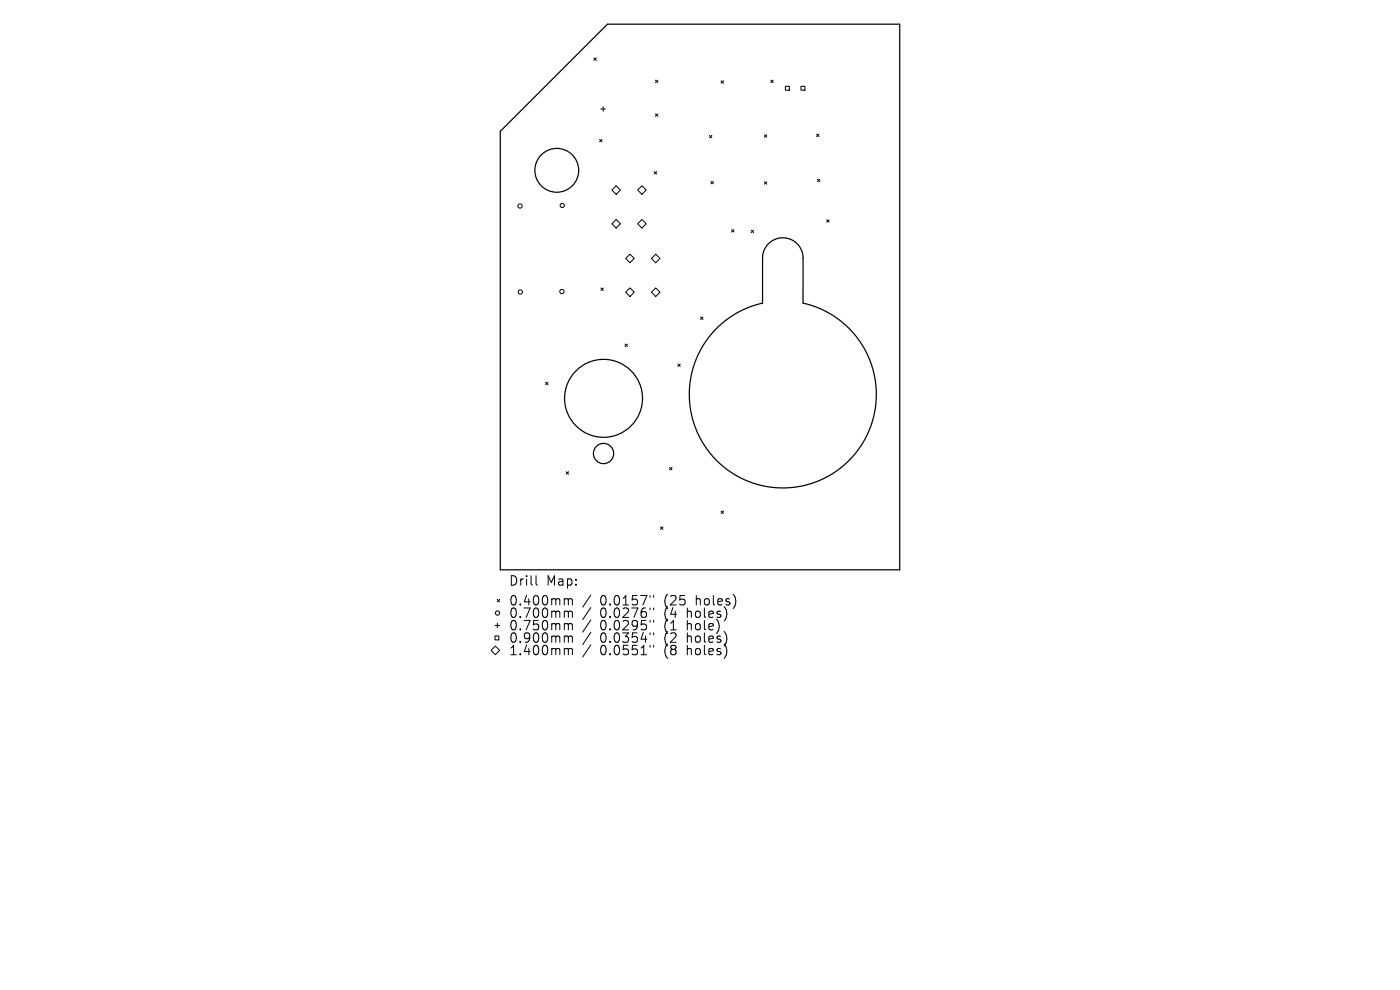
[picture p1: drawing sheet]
<svg xmlns="http://www.w3.org/2000/svg" width="297mm" height="210mm" viewBox="0 0 297 210" stroke-linecap="round" stroke-linejoin="round" font-family="sans-serif">
<defs><g id="words">
<g font-size="2.8">
<text x="108" y="124.5">Drill</text>
<text x="115.9" y="124.5">Map:</text>
<text x="108" y="128.7">0.400mm</text>
<text x="108" y="131.3">0.700mm</text>
<text x="127.2" y="128.7">0.0157&quot;</text>
<text x="127.2" y="131.3">0.0276&quot;</text>
<text x="140.9" y="128.7">(25</text>
<text x="140.9" y="131.3">(4</text>
<text x="145.7" y="131.3">holes)</text>
<text x="147.6" y="128.7">holes)</text>
<text x="108" y="133.9">0.750mm</text>
<text x="108" y="136.6">0.900mm</text>
<text x="127.2" y="133.9">0.0295&quot;</text>
<text x="127.2" y="136.6">0.0354&quot;</text>
<text x="140.9" y="133.9">(1</text>
<text x="140.9" y="136.6">(2</text>
<text x="145.7" y="133.9">hole)</text>
<text x="145.7" y="136.6">holes)</text>
<text x="108" y="139.2">1.400mm</text>
<text x="127.2" y="139.2">0.0551&quot;</text>
<text x="140.9" y="139.2">(8</text>
<text x="145.7" y="139.2">holes)</text>
</g>
</g></defs>
<g fill="none" stroke="#000" stroke-width=".26">
<path d="M128.9 5.1h62v115.8h-84.8v-93zM163 51.7a4.3 4.3 0 0 1 4.7-.9 4.3 4.3 0 0 1 2.7 3.9v9.6a19.8 19.8 0 0 1 12.1 30.5 19.8 19.8 0 0 1-32.8 0 19.8 19.8 0 0 1 12.1-30.5v-10l.4-1.4z"/>
<circle cx="118.1" cy="36.1" r="4.6"/>
<circle cx="128" cy="84.5" r="8.3"/>
<circle cx="128" cy="96.2" r="2.15"/>
</g>
<g fill="none" stroke="#000" stroke-width=".21">
<path d="M126 12.3l.5 .5M126.5 12.3l-.5 .5M139 17l.6 .5M139.6 17l-.6 .5M153 17.1l.5 .6M153.5 17.1l-.5 .6M163.5 17l.5 .5M164 17l-.5 .5M166.6 18.3h.8v.8h-.8zM169.9 18.3h.8v.8h-.8zM127.2 29.6l.5 .5M127.5 23.1h.9"/>
<path d="M127.7 29.6l-.5 .5M128 22.6v1M130.7 39.4l.9 .9-.9 .9-.9-.9zM136.2 39.4l.9 .9-.9 .9-.9-.9zM138.8 36.4l.5 .5M139 24.2l.6 .5M139.3 36.4l-.5 .5M139.6 24.2l-.6 .5M150.5 28.7l.5 .5M150.8 38.5l.5 .5M151 28.7l-.5 .5M151.3 38.5l-.5 .5"/>
<path d="M162.2 28.6l.5 .5M162.2 38.6l.5 .5M162.7 28.6l-.5 .5M162.7 38.6l-.5 .5M173.2 28.5l.5 .5M173.4 38l.5 .6M173.7 28.5l-.5 .5M173.9 38l-.5 .6M129.8 47.5l.9-.9 .9 .9-.9 .9zM132.7 54.8l.9-.9 1 .9-1 .9zM135.3 47.5l.9-.9 .9 .9-.9 .9zM138.2 54.8l.9-.9 .9 .9-.9 .9z"/>
<path d="M155.2 48.7l.5 .5M155.7 48.7l-.5 .5M159.4 48.8l.5 .6M159.9 48.8l-.5 .6M175.4 46.6l.5 .5M175.9 46.6l-.5 .5M127.5 61.1l.5 .5M128 61.1l-.5 .5M132.6 73l.5 .5M132.7 62l.9-.9 1 .9-1 .9zM133.1 73l-.5 .5M138.2 62l.9-.9 .9 .9-.9 .9z"/>
<path d="M143.8 77.2l.5 .5M144.3 77.2l-.5 .5M148.6 67.3l.5 .5M149.1 67.3l-.5 .5M115.7 81.1l.6 .5M116.3 81.1l-.6 .5M142 99.2l.6 .5M142.6 99.2l-.6 .5M120.1 100.1l.5 .5M120.6 100.1l-.5 .5M140.1 111.8l.5 .5M140.6 111.8l-.5 .5"/>
<path d="M153 108.4l.5 .5M153.5 108.4l-.5 .5M104.2 138l.9-.9 .9 .9-.9 .9zM105 134.9h.8v.8h-.8zM105 132.7h1M105.5 127.1l.5 .6M105.5 132.2v1M106 127.1l-.5 .6M113.7 122.1v1.7l.3 .3M120.3 127l.3 .3M120.3 129.6l.3 .3M120.3 132.3l.3 .3"/>
<path d="M120.3 134.9l.3 .3M120.3 137.6l.3 .2M120.6 127.3v1M120.6 129.9v1.1M120.6 132.6v1M120.6 135.2v1M120.6 137.8v1.1M120.6 127.3l.3-.3 .4 .1 .1 1.2M120.6 129.9l.3-.3 .4 .1 .1 1.3M120.6 132.6l.3-.3 .4 .1 .1 1.2M120.6 135.2l.3-.3 .4 .1 .1 1.2M120.6 137.8l.3-.2 .4 .1 .1 1.2"/>
<path d="M125.3 126.2l-1.7 2.6M125.3 128.9l-1.7 2.5M125.3 131.5l-1.7 2.6M125.3 134.2l-1.7 2.5M125.3 136.8l-1.7 2.6M137.9 126.3v.4M137.9 129v.4M137.9 131.6v.4M137.9 134.2v.4M137.9 136.9v.4M138.7 126.3v.4M138.7 129v.4"/>
<path d="M138.7 131.6v.4M138.7 134.2v.4M138.7 136.9v.4M154.1 134.8v1.4M154.1 137.5v1.3M154.2 130l-.1 .9M156 126.9v1.3"/>
<circle cx="110.3" cy="43.7" r=".46"/>
<circle cx="119.3" cy="43.6" r=".46"/>
<circle cx="110.4" cy="62" r=".46"/>
<circle cx="119.2" cy="61.8" r=".46"/>
<circle cx="105.5" cy="130" r=".46"/>
</g>
<use href="#words"/>
</svg>
